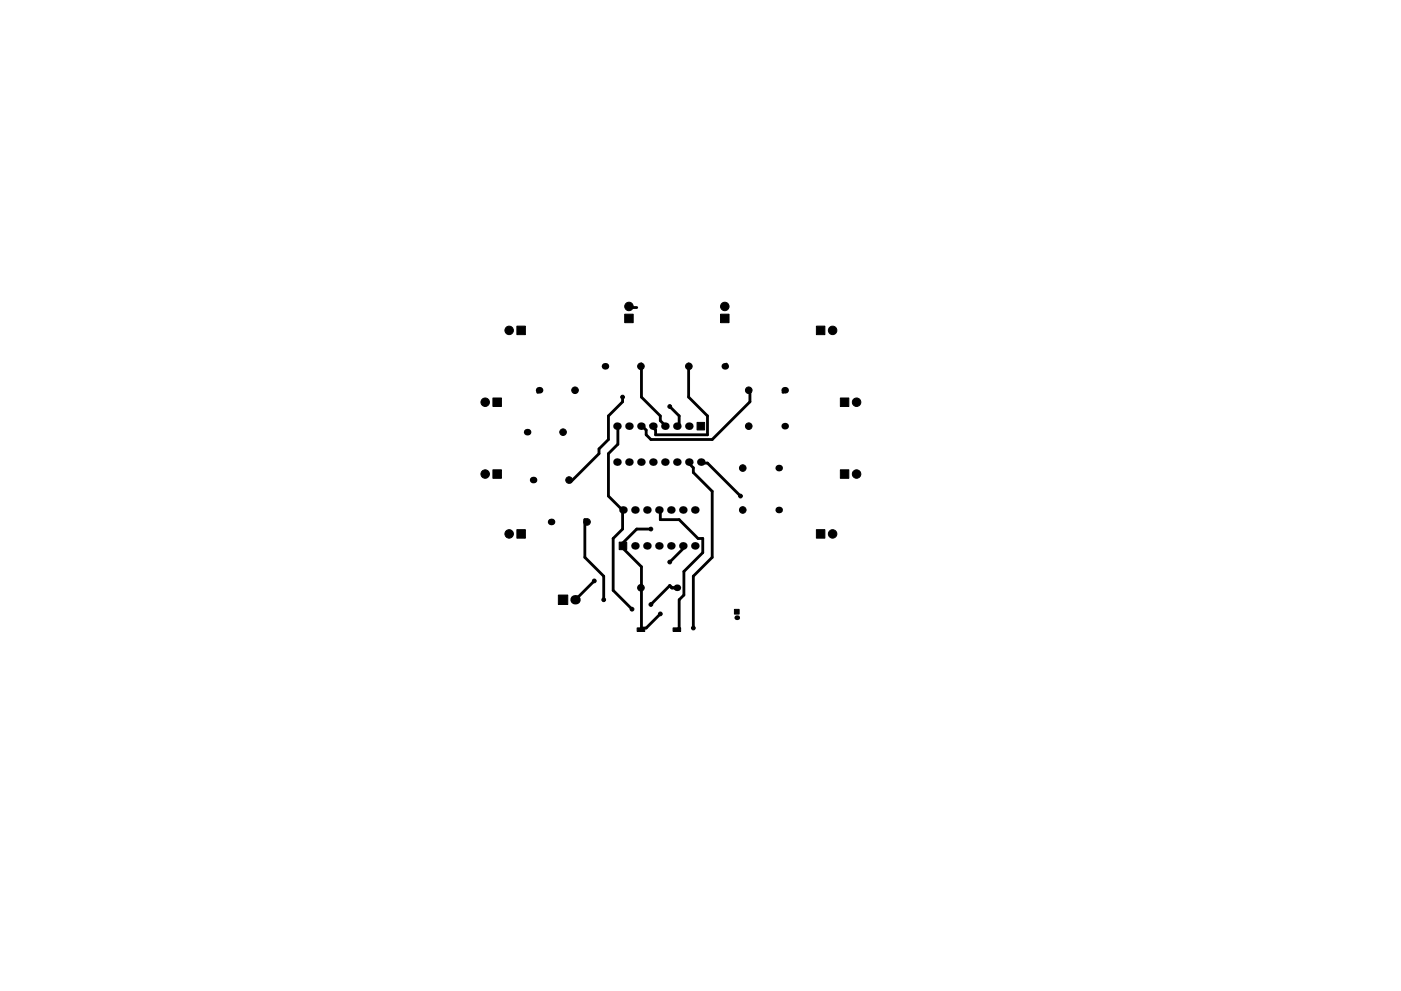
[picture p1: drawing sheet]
<svg xmlns="http://www.w3.org/2000/svg" width="297mm" height="210mm" viewBox="0 0 297 210" stroke-linecap="round" stroke-linejoin="round" font-family="sans-serif">
<g fill="#000" stroke="#000" stroke-width=".21">
<path d="M109.6 69.2h1.8v1.8h-1.8zM132.5 66.7h1.7v1.8h-1.7zM152.8 66.7h1.8v1.8h-1.8zM173.1 69.2h1.8v1.8h-1.8zM104.5 99.7h1.8v1.8h-1.8zM104.5 84.4h1.8v1.8h-1.8zM147.8 89.6h1.6v1.6h-1.6zM178.2 84.4h1.8v1.8h-1.8zM109.6 112.4h1.8v1.8h-1.8zM131.3 115h1.6v1.6h-1.6zM173.1 112.4h1.8v1.8h-1.8zM178.2 99.7h1.8v1.8h-1.8z"/>
<path d="M118.4 126.2h2v2h-2zM135.1 133.2h1.6v.8h-1.6zM142.7 133.2h1.6v.8h-1.6zM155.7 129.3h1v1h-1z"/>
<circle cx="107.9" cy="70.1" r=".9"/>
<circle cx="133.3" cy="65" r=".9"/>
<circle cx="135.9" cy="77.7" r=".7"/>
<circle cx="146" cy="77.7" r=".7"/>
<circle cx="153.7" cy="65" r=".9"/>
<circle cx="176.5" cy="70.1" r=".9"/>
<circle cx="102.9" cy="85.3" r=".9"/>
<circle cx="119.4" cy="91.7" r=".7"/>
<circle cx="121.9" cy="82.8" r=".7"/>
<circle cx="132" cy="84.2" r=".4"/>
<circle cx="142" cy="86.2" r=".4"/>
<circle cx="157.5" cy="99.3" r=".7"/>
<circle cx="158.7" cy="90.4" r=".7"/>
<circle cx="158.7" cy="82.8" r=".7"/>
<circle cx="181.6" cy="85.3" r=".9"/>
<circle cx="102.9" cy="100.6" r=".9"/>
<circle cx="107.9" cy="113.3" r=".9"/>
<circle cx="120.6" cy="101.8" r=".7"/>
<circle cx="124.5" cy="110.7" r=".7"/>
<circle cx="138" cy="112.2" r=".4"/>
<circle cx="142" cy="119.2" r=".4"/>
<circle cx="157" cy="105.2" r=".4"/>
<circle cx="157.5" cy="108.2" r=".7"/>
<circle cx="176.5" cy="113.3" r=".9"/>
<circle cx="181.6" cy="100.6" r=".9"/>
<circle cx="126" cy="123.2" r=".4"/>
<circle cx="128" cy="127.2" r=".4"/>
<circle cx="134" cy="129.2" r=".4"/>
<circle cx="135.9" cy="124.7" r=".7"/>
<circle cx="138" cy="128.2" r=".4"/>
<circle cx="140" cy="130.2" r=".4"/>
<circle cx="147" cy="133.2" r=".4"/>
</g>
<g fill="#000">
<circle cx="128.3" cy="77.7" r=".7"/>
<circle cx="153.7" cy="77.7" r=".7"/>
<circle cx="111.8" cy="91.7" r=".7"/>
<circle cx="114.3" cy="82.8" r=".7"/>
<circle cx="130.8" cy="90.4" r=".8"/>
<circle cx="130.8" cy="98" r=".8"/>
<circle cx="133.3" cy="90.4" r=".8"/>
<circle cx="133.3" cy="98" r=".8"/>
<circle cx="135.9" cy="98" r=".8"/>
<circle cx="135.9" cy="90.4" r=".8"/>
<circle cx="138.4" cy="90.4" r=".8"/>
<circle cx="138.4" cy="98" r=".8"/>
<circle cx="141" cy="98" r=".8"/>
<circle cx="141" cy="90.4" r=".8"/>
<circle cx="143.5" cy="90.4" r=".8"/>
<circle cx="143.5" cy="98" r=".8"/>
<circle cx="146" cy="98" r=".8"/>
<circle cx="146" cy="90.4" r=".8"/>
<circle cx="148.6" cy="98" r=".8"/>
<circle cx="165.1" cy="99.3" r=".7"/>
<circle cx="166.4" cy="82.8" r=".7"/>
<circle cx="166.4" cy="90.4" r=".7"/>
<circle cx="113" cy="101.8" r=".7"/>
<circle cx="116.8" cy="110.7" r=".7"/>
<circle cx="132.1" cy="108.2" r=".8"/>
<circle cx="134.6" cy="115.8" r=".8"/>
<circle cx="134.6" cy="108.2" r=".8"/>
<circle cx="137.2" cy="115.8" r=".8"/>
<circle cx="137.2" cy="108.2" r=".8"/>
<circle cx="139.7" cy="115.8" r=".8"/>
<circle cx="139.7" cy="108.2" r=".8"/>
<circle cx="142.2" cy="115.8" r=".8"/>
<circle cx="142.2" cy="108.2" r=".8"/>
<circle cx="144.8" cy="108.2" r=".8"/>
<circle cx="144.8" cy="115.8" r=".8"/>
<circle cx="147.3" cy="108.2" r=".8"/>
<circle cx="147.3" cy="115.8" r=".8"/>
<circle cx="165.1" cy="108.2" r=".7"/>
<circle cx="121.9" cy="127.2" r="1"/>
<circle cx="143.5" cy="124.7" r=".7"/>
<circle cx="156.2" cy="131.1" r=".5"/>
</g>
<path d="M142 124.2l.5 .5h1" fill="none" stroke="#000" stroke-width=".7"/>
<g fill="none" stroke="#000" stroke-width=".6">
<path d="M107.9 70.1l.1 .1M110.5 70.1l-.5 .1M133 67.2l.3 .4M133.3 65l-.3 .2h2M135.9 77.7l.1-.5v7l4 4v1l1 1v.2M146 77.7v-.5v7l4 4v4h-11v-1l-1-1 .4 .2M154 77.2l-.3 .5M154 67.2l-.3 .4M174 70.1v.1M176.5 70.1l.5 .1M103 85.2l-.1 .1M114.3 82.8l-.3 .4"/>
<path d="M130.8 90.4l.2-.2v4l-2 2v9l3 3M132 84.2v1l-3 3v5l-2 2v1l-6 6-.4-.4M133.3 98l-.3 .2M135.9 98l.1 .2M142 86.2l2 2v2l-.5 .2M143.5 98l.5 .2M146 98v.2l1 1v1l4 4v14l-4 4v11M148.6 98l.4 .2h1l7 7M158.7 82.8l.3 .4v2l-8 8h-13l-1-1v-1l-1-1-.1 .2M166.4 82.8l-.4 .4M182 85.2l-.4 .1M103 100.2l-.1 .4"/>
<path d="M108 113.2l-.1 .1M124.5 110.7l-.5-.5v8l4 4v5M132 108.2v4l-2 2v11l4 4M132 116.2l4 4v13M132.1 108.2h-.1M132.1 115.8l-.1 .4M138 112.2h-3l-3 3v1M139.7 108.2h.3v2h4l4 4h1v3l-4 4v5l-1 1v6l-.5 .4M142.2 108.2h-.2M144.8 115.8l.2 .4-3 3M147.3 108.2h-.3M177 113.2l-.5 .1"/>
<path d="M182 100.2l-.4 .4M119 127.2h.4M126 123.2l-4.1 4M136 133.2l-.1 .4M136 124.2l-.1 .5M140 130.2l-3 3h-1M142 124.2l-4 4"/>
</g>
</svg>
